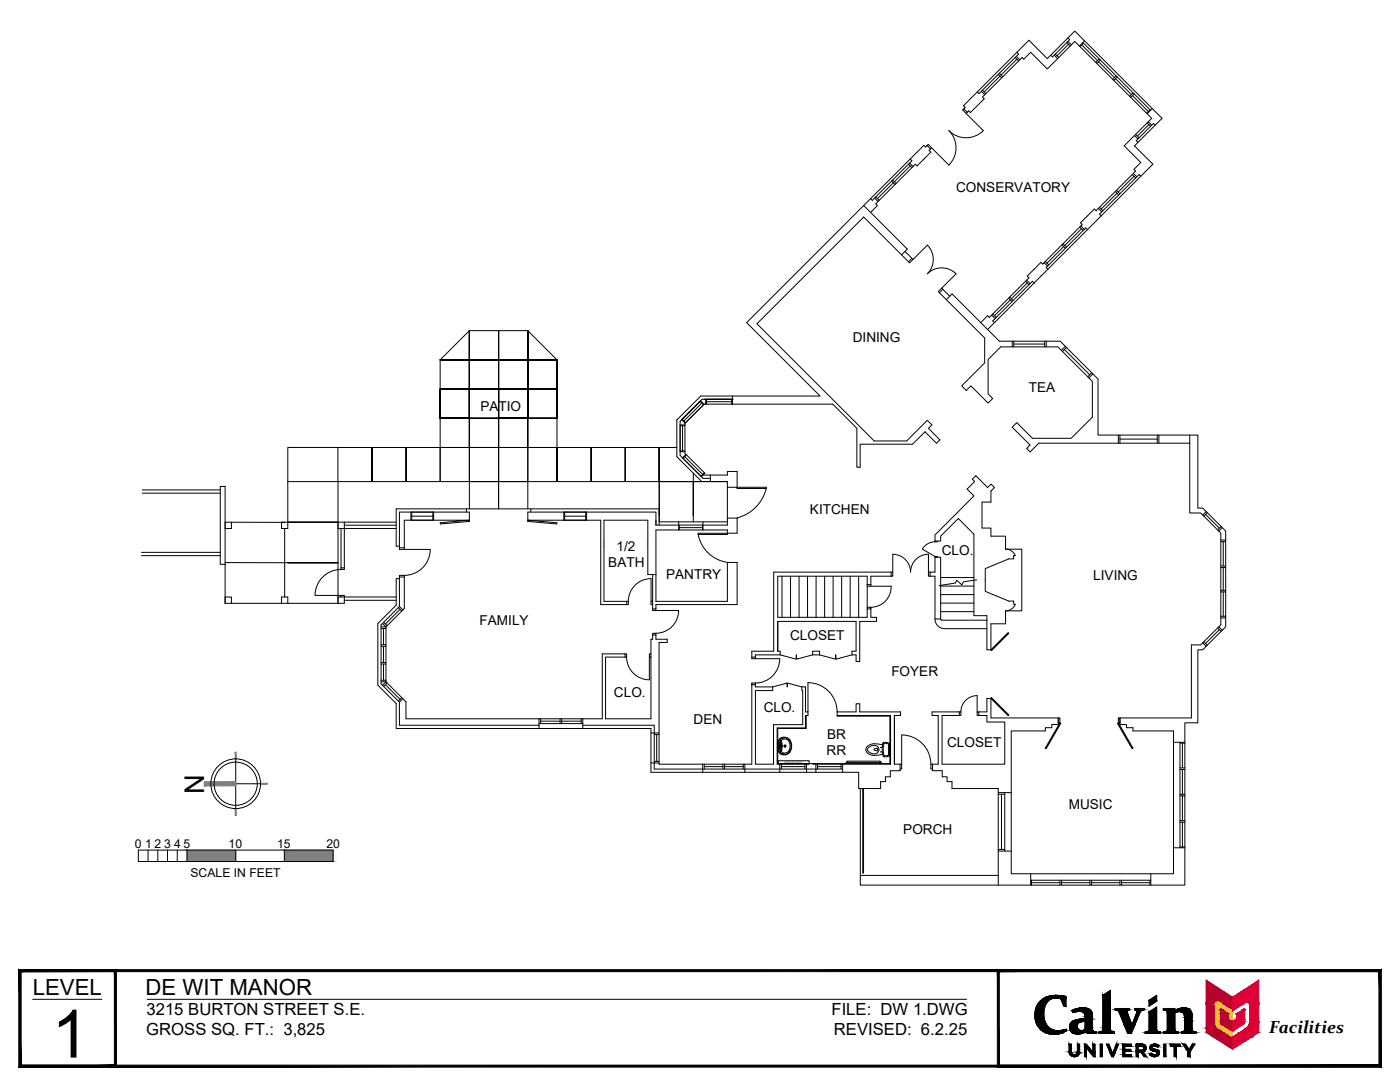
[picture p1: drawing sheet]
<svg xmlns="http://www.w3.org/2000/svg" width="279mm" height="216mm" viewBox="0 0 279 216" stroke-linecap="round" stroke-linejoin="round" font-family="sans-serif">
<defs><g id="words">
<text font-size="13.3" x="10.3" y="211">1</text>
<text font-size="5.4" x="40.7" y="158.3" transform="rotate(-90 40.7 158.3)">N</text>
<g font-size="4.4">
<text x="6.5" y="198.5">LEVEL</text>
<text x="29" y="198.5">DE WIT MANOR</text>
</g>
<text font-size="3.5" x="253.3" y="206.2">Facilities</text>
<g font-size="3.3">
<text x="29.2" y="202.5">3215 BURTON STREET S.E.</text>
<text x="165.9" y="202.5">FILE: DW 1.DWG</text>
<text x="29.2" y="206.6">GROSS SQ. FT.: 3,825</text>
<text x="166.4" y="206.6">REVISED: 6.2.25</text>
</g>
<g font-size="2.7">
<text x="190.8" y="38.3">CONSERVATORY</text>
<text x="170.2" y="68.3">DINING</text>
<text x="95.9" y="81.9">PATIO</text>
<text x="205.3" y="78.3">TEA</text>
<text x="161.6" y="102.5">KITCHEN</text>
<text x="121.4" y="113.1">BATH</text>
<text x="123" y="109.9">1/2</text>
<text x="188" y="110.7">CLO.</text>
<text x="132.9" y="115.6">PANTRY</text>
<text x="218.2" y="115.7">LIVING</text>
<text x="95.7" y="124.8">FAMILY</text>
<text x="157.7" y="127.7">CLOSET</text>
<text x="177.9" y="134.9">FOYER</text>
<text x="122.5" y="139">CLO.</text>
<text x="152.4" y="142">CLO.</text>
<text x="138.4" y="144.5">DEN</text>
<text x="165.1" y="147.4">BR</text>
<text x="189" y="149.1">CLOSET</text>
<text x="165" y="150.6">RR</text>
<text x="213.3" y="161.5">MUSIC</text>
<text x="180.3" y="166.3">PORCH</text>
</g>
<g font-size="2.4">
<text x="26.9" y="169.2">0</text>
<text x="29" y="169.2">1</text>
<text x="30.9" y="169.2">2</text>
<text x="32.8" y="169.2">3</text>
<text x="34.7" y="169.2">4</text>
<text x="36.7" y="169.2">5</text>
<text x="45.6" y="169.2">10</text>
<text x="55.3" y="169.2">15</text>
<text x="65.1" y="169.2">20</text>
<text x="38" y="174.9">SCALE IN FEET</text>
</g>
<text font-size=".5" x="156.6" y="152.2">RADIANT HEAT</text>
</g></defs>
<!-- layer: 0 -->
<g fill="none" stroke="#000" stroke-width=".2">
<path d="M47 156.4h5M47 151.4v10M27.6 169.6h38.9v2.3h-38.9zM29.5 169.6v2.3M31.5 169.6v2.3M33.4 169.6v2.3M35.4 169.6v2.3M37.3 169.6v2.3M47 169.6v2.3M56.8 169.6v2.3"/>
<circle cx="47" cy="156.4" r="5"/>
<circle cx="47" cy="156.4" r="4.3"/>
</g>
<g fill="#808080" stroke="#808080" stroke-width=".2">
<path d="M40.8 156.8h6.2v-.8zM40.8 156h6.2l-6.2 .8z"/>
<path d="M46.9 150.1v1.3h.2zM46.9 150.1h.2v1.3z"/>
<path d="M52 156.3v.2l1.3-.2zM52 156.5l1.3-.2v.2z"/>
<path d="M46.9 161.4l.2 1.3v-1.3zM46.9 161.4l.2 1.3h-.2z"/>
<path d="M56.8 169.6l9.7 2.3v-2.3zM56.8 169.6l9.7 2.3h-9.7z"/>
<path d="M37.3 169.6l9.7 2.3v-2.3zM37.3 169.6l9.7 2.3h-9.7z"/>
</g>
<!-- layer: A-WALL-FULL -->
<g fill="none" stroke="#000" stroke-width=".2">
<path d="M195 18.3l.4 .4 7.9-7.9-.4-.4 2.4-2.4 3.7 3.7 5.5-5.5 17.4 17.4-5.5 5.5 3.7 3.7-2.4 2.4-.4-.4-7.9 7.9 .4 .4M195.8 18.2l.7 .7M196.1 18l.7 .7M199.2 14.8l.7 .7M199.5 14.6l.6 .7M199.6 15.2l-3.2 3.1M202.6 11.5l.7 .7M202.8 11.2l.7 .7M202.9 10.4l-10.6 10.7 .3 .3-.5 .5 .7 .7 .2-.2M202.9 11.8l-3.1 3.2M210.4 11l.7 .7M210.6 10.8l.7 .7"/>
<path d="M212.9 8.5l.7 .7M213.1 7.6l.4 .3-3.5 3.5-.3-.4M213.1 8.3l.7 .7M213.2 8.8l-2.2 2.3M215.9 9l3.1 3.1M216.1 8.5l13.5 13.5M216.2 8.6l-.7 .7M216.5 8.1l-1.1 1.1M219.3 12.3l3.1 3.2M219.4 11.8l-.7 .6M219.6 12l-.7 .7M222.6 15.7l3.2 3.2"/>
<path d="M222.7 15.1l-.6 .7M223 15.4l-.7 .6M226 19.1l3.2 3.1M226.1 18.5l-.7 .7M226.4 18.7l-.7 .7M174.5 39.5l.7 .7M174.8 39.3l.7 .7M177.9 36.1l.7 .7M178.1 35.9l.7 .7M178.3 36.5l-3.2 3.1M181.3 32.8l.7 .7M181.5 32.5l.7 .7"/>
<path d="M181.6 31.7l-9.2 9.3M181.6 33.1l-3.1 3.2M185 29l-.3 .3-.3-.3-2.8 2.7 .4 .4-7.9 7.9-.4-.4M185 29l.3-.2 4.1 4.1M185 29l.7 .7M185.7 29.7l-.3 .3 .4 .4-2.8 2.7-.3-.3-7.9 7.9 .3 .3-1.4 1.4M185.9 29.5l-.2 .2M189.4 26.1a4.9 4.9 0 0 0 6.8 0M189.4 26.1a4.9 4.9 0 0 1 0 6.8M192.4 21.7l.6 .7M192.8 22.6l3.4 3.5M193 22.4l.3-.3 .4 .4 1.3-1.4 1.4-1.4-.3-.3 7.9-7.9 .3 .3 1.4-1.4 3.3 3.4 5.5-5.5 15.3 15.3-5.4 5.5 3.3 3.3-1.4 1.4 .3 .3-7.9 7.9-.3-.3-2.8 2.8 .4 .3-.3 .3 .7 .7"/>
<path d="M222.6 38.2l.7 .7M222.8 38l.7 .7M222.9 38.6l-3.1 3.1M226 34.8l.6 .7M226.2 34.6l.7 .7M226.3 35.2l-3.2 3.1M226.4 27l.7 .7M226.6 26.8l.7 .7M227.7 35.2l-7.9 7.9M228.9 24.5l.7 .7M229.2 24.3l.6 .7M229.3 24.9l-2.3 2.3"/>
<path d="M229.5 21.9l-.7 .7M230 21.7l-1.1 1M230.5 25l-.3-.4-3.4 3.5 .3 .3M172.4 41l-23.4 23.4 14.7 14.6h-17.5M172.4 41l8.7 8.7-1.2 1.2M180.6 50.2l1.6 1.6M181.3 52.2l-8.9-8.9-21.3 21.3 23.4 23.4h6.4l4.2-4.1 .9 .9-.7 .7 2.3 2.3-.7 .6-2.3-2.2-2.5 2.4h-10.4v4.6h-.7v-7.7l-4.8-4.9h-25.4M182 51.6l-.7 .6M185.1 48.9a4 4 0 0 1 0 5.7 4 4 0 0 1 5.7 0l-2.9 2.9 .3 .2M185.1 48.9l-3.6 3.6-.2-.3M187.5 58.4l.7-.7 1.3 1.4M187.5 58.4l9 9v5l-4.6 4.6 .9 .9 1-.9 3.4 3.4 .9-.9-.9-.9v-6.9l2.5-2.5h11.4l6.9 6.9v7.1l-4.2 4.3h-7.7l-3.2-3.2-.9 .9 3.6 3.6-.7 .7 .7 .7 1.7-1.8h30.1"/>
<path d="M187.9 57.5l-.6 .7 .2 .2M188.9 59.8l1.1-1.2 9.4 9.5h12.2l7.5 7.5v11.2h20v14.6h.9l4.6 4.6v19.1l-4.6 4.6h-.9v14.5h-2.6v32.4h-64.8v-19.3M201.3 59.5l.7 .7M201.5 59.3l.7 .7M201.6 59.8l-3.1 3.2M204.7 56.1l.6 .7M204.9 55.9l.7 .7M205 56.5l-3.1 3.1M206.4 56.5l-.4-.4-7.9 7.9 .4 .4-1.4 1.3M208.6 52.2l.7 .7M209.1 53.7l-.3-.3 .3-.3-.7-.7-.3 .3-.3-.4-2.8 2.8 .3 .3-7.9 7.9-.3-.3-1.4 1.4M211.9 48.9l.7 .6"/>
<path d="M212.2 48.6l.6 .7M212.3 49.2l-3.4 3.3M215.5 45.3l.7 .7M215.7 45.1l-7.3 7.3M215.8 45.6l-3.3 3.4M217 45.8l-18.5 18.6M219.2 41.6l.7 .7M219.4 41.4l.7 .6M219.8 43.1l-2.8 2.7-.3-.3-7.6 7.6M139.8 80l-3.8 3.8 3.8-3.8 .7 .7-3.8 3.8-.7-.7M140.8 79.7v.9h-.3l-3.8 3.9v.3M141 79.7v.9"/>
<path d="M146 79.7v.9M146.2 79h-6.4l-4.7 4.8v7.3l4.9 5h5.2v7.3M146.2 79v1.6M146.3 79.7h-6.2l-4.4 4.4v6.8l4.6 4.6h1.5M197.9 62.9l.7 .7M198.1 62.7l.7 .6M202 68.1v1.1M202.3 68.1v1.1M202.3 68.7h6.2M208.5 68.1v1.1M208.8 68.1v1.1M212.4 69.7l5.1 5.1"/>
<path d="M212.6 69.1l-.8 .8M212.8 69.3l-.8 .8M217.9 74.4l-.8 .8M218.1 74.6l-.8 .8M28.4 97.8h15.5M28.4 98.4h15.5M44 97.1h.9v15.5h-.9zM135.7 90h1M135.7 85h1M135.7 84.8h1M136.1 83.7l.7 .6M136.2 91.3l.7-.6 3.8 3.7-.7 .7z"/>
<path d="M136.2 85v5M136.7 91.1l3.5 3.6M136.7 84.8v5.3h-1M136.7 90.1v.4l.2 .2M137 90.8l-.7 .7M139.7 80.1l.7 .7M140 80.4l-3.5 3.6M140.3 94.8h4.9v-.7h1.9v3.1h5.8v.3h-5.8v-.3h-1.9M140.6 94.3l-.7 .7M141 80.2h5M141.8 94.8v1.3M152.9 97.5a8 8 0 0 1-5.8 5.9"/>
<path d="M223.2 86.8v1.6M223.5 86.8v1.6M223.5 87.6h7.5M231 86.8v1.6M231.3 86.8v1.6M237.4 88.4v14h2.2l4 4v18.3l-4 4h-1.8v14.6h-14.3v1.3h1.3v.6h1.3v.6h8.1v28.5h-32.4v-28.5h6.8v-.6h1.3v-.6h1.3v-1.3h-13.4v-3.9h-.8v2.6h-1.7M237.4 86.8v1.6M28.2 110.2h15.7M28.2 110.9h15.7M56.2 119.1h1.2M67.5 105.5h11.6M68.1 113.6a5.2 5.2 0 0 0-5.2 5.2h5.2"/>
<path d="M68.1 119.1v-.3h.6v1.6h-1.2v-1.3h11.6M68.1 105.5v7.8M68.1 113.3h.6M68.7 104.8h10.4M68.7 104.2v9.4h-.6v-.3M68.7 119.8h10.4M79.1 104.2h-11.6v8.1M79.7 109.3v-7.1h14v1.8l-5.8 .6v-.3l5.8-.5h-13v5.8M79.7 115.5h-.6v5.2l-3.7 3.7v12.3l3.7 3.7v5h28.5M79.7 109.3v.3h6.2a5.2 5.2 0 0 1-5.2 5.2M79.7 115.1v-.3h1v.3M79.7 115.1v5.9"/>
<path d="M79.7 109.3h1M79.7 115.1h1M80.7 115.1v6.3l-3.7 3.7M82 102.2v1.6h4.5v-1.6M82.2 103h4.2M82.2 102.2v1.6M86.4 102.2v1.6M93.1 101.5v.7M105.3 103.8v-1.6h25.6v2.6h14.3v-1.4h1.9v3h-1.9M105.3 103.8h14.6v16.8h5.5v-.6M105.3 103.8l5.8 .5v.3l-5.8-.6zM105.9 101.5v.7"/>
<path d="M112.5 103.8v-1.6h4.6v1.6M112.7 103h4.2M112.7 102.2v1.6M116.9 102.2v1.6M125.1 120v.6M125.4 120a4.5 4.5 0 0 1 4.5-4.5v4.5h.3M129.9 120v.6h.3M130.2 114.6v6.9M130.9 114.6h-1.6v-10.8h-8.8v16.2h4.9M131.6 104.1h13.6M131.6 104.8v-3.3h-52.5v7.5h.6M135.4 104.1v1.6"/>
<path d="M135.6 104.8v.9M135.6 105.3h4.6M139.3 106.6a6.9 6.9 0 0 0 5.9 5.6M140.2 104.8v.9M140.3 104.1v1.6M145.2 106.4h-5.9v.2h5.9v-.9h-14.3v14.3h14.3v-7.8h1.9v8.4h-16.2v.9h-.7M156.1 115v8.2M157.8 115v8.2M159.5 115v8.2M161.2 115v8.2M162.9 115v8.2M164.6 115v8.2"/>
<path d="M166.3 115v8.2M168 115v8.2M169.7 115v8.2M171.4 115v8.2M173.1 116.6v.4h4.7M173.1 116.6v-1.6h-17.9v8.2h17.9v-1.7M173.1 117v4.2M173.1 116.6h.7M177.8 115h.4v-4.4a3.6 3.6 0 0 1 3.5 3.6 3.6 3.6 0 0 1 3.6-3.6v4.4h.3M177.8 115h-4v2M177.8 114.2v.8M177.9 117a4.1 4.1 0 0 1-4.1 4.2"/>
<path d="M178.2 114.2h-23.8v15.7h-4.4v1.5h5.6a4.9 4.9 0 0 1-4.8 4.9M185.3 114.2h1.3v-3h1.1v12.3M185.6 115h1v8.5M185.6 114.2v.8M186.6 108.1a2.92 2.92 0 0 0-2.5 1.5l2.5 1.4M186.6 108h1.1v-1l3.6-3.5 3.1 3.1v16.3h2.6v6.8h.8v-5.2h2.9v-2.6h3.2v-12.3h-3.2M186.6 108v-1.3l7.8-7.7-1.4-1.4 1.5-1.5-.4-.5 .6-.7 2.4 2.4 .7-.7 .7 .7-.7 .7v2.2h-1.8v5.2h1.8v1.6h2.9v2.6M186.6 108v.1h.5v-.1M186.6 111v.2M186.6 111h.5v.2M187.7 118.6h6.7M187.7 116.9h6.7"/>
<path d="M187.7 115.2h6.7M194.9 115.7l-2.6 .4-.3 .6-1.1-.9-.2 .5-3.3 .6M200.7 109.6a1.98 1.98 0 0 1 1.9 1.3h-.3v.6h-1l-4.7 2v4.5l4.7 1.9h1v.7h.3a2.01 2.01 0 0 1-1.9 1.3M240.6 102.6l2.8 2.8M240.7 102.1l-.7 .7M240.9 102.3l-.6 .7M243.6 107.7h1M243.6 118.1h1M243.6 112.9h1M243.6 113.3h1M243.6 117.8h1M243.6 108.1h1"/>
<path d="M243.7 105.1l-.7 .6M243.9 105.3l-.7 .7M244.1 108.1v4.8M244.1 113.3v4.5M244.1 118.1v4.9M76.1 125.1h.9M76.1 136h.9M76.1 135.7h.9M76.1 132.2h.9M76.1 132.5h.9M76.1 128.6h.9M76.1 129h.9"/>
<path d="M76.1 125.4h.9M76.3 124.4l.7 .7M76.5 125.4v3.2M76.5 129v3.2M76.5 132.5v3.2M76.6 124.2l.7 .7M76.9 136.6l2.9 2.9M77 125.1v10.9M77 136l-.7 .7M77.3 136.3l-.7 .7M79.5 121.2l.7 .7M79.7 121l-3.6 3.7v11.8l3.6 3.6"/>
<path d="M79.7 121l.7 .7M79.8 121.6l-2.9 2.9M80.2 139.2l-.7 .7M80.4 139.4l-.7 .7M124.7 131.1h-3.8v12.3h9v-15.8h.3v-.9h.7v.9h2.2v.6h-1.6v24.3h18.5v-16.2h.8M124.7 130.5h.4v.6h-.4M124.7 130.5h-4.5v12.9h-39.2v-3.4l-4-4M124.7 130.5v.6M129.6 131.1h.3M129.9 130.5h-.3v5.1a4.5 4.5 0 0 1-4.5-4.5M130.2 121.5v.3h5.2a4.5 4.5 0 0 1-4.5 4.6M130.2 126.7v-.3h.7v.3"/>
<path d="M130.9 121.5v.3M150 131.1h.8M150 136.6h.8M150.8 136.3v.8h3.4M154.2 137.1v.7h-3.4v14.7h3.6v-7.9h5.8v-6.8h-.2v-.7M154.2 137.1l2.8-.8 .1 .8 .1-.8 2.8 .8M155.7 130.7h-4.9v.7M155.7 130.7v-.8h-.5v-5.9h15.6v5.9h-.8v.8M155.7 130.7l3.1 .8M158.9 130.7l.1 .8 3.2-.8M158.9 130.7l-.1 .8M160 137.1h.8v4.9h.4"/>
<path d="M162.2 129.9h1.4v.8h-1.4zM163.6 130.7l3.1 .8 .1-.8 .1 .8 3.1-.8M173.1 121.5v-.3h.7v.3M173.1 121.5h.7M173.8 121.5v1.7h1.1v.8h-3.3v8h-.8v-1.3h-.8M186.6 123.5a1.94 1.94 0 0 0 1.9 1.9h8.5M186.6 123.5h1.1M187.7 123.5l.3 .2 9 .1M187.7 122h6.7M187.7 120.3h6.7M195 138.8a3.2 3.2 0 0 0-3.2 3.2M195 138.8v3.2"/>
<path d="M197.8 129.7l3.4-3.5 .1 .2-3.4 3.4zM197.8 139.4l.1-.2 3.4 3.5-.1 .1zM240 128.3l.7 .7M240.3 128.1l.6 .6M243 125.3l.7 .7M243.2 125.1l.7 .7M243.4 125.6l-2.8 2.8M243.6 123.3h1M243.6 123h1M79.7 140.1v4.6h27.9M107.6 145.4h22.3v8.7h41.5v3.2h4.3v-1.3h1v-1h1v-1.2h1.9v-1.3M107.6 143.4v2"/>
<path d="M107.6 144.4h8.7M107.9 143.4v1M107.9 143.9h3.9M111.8 143.4v1M112.1 143.4v1M112.1 143.9h3.9M116 143.4v1M116.3 144.7h14.3v8.8h37.4M116.3 143.4v2M129.9 152.2h1.6M129.9 146.3h1.6M130.6 146.6h.9"/>
<path d="M130.6 151.9h.9M131.1 146.6v5.3M140.2 152.5v1.6M140.6 153h3.7M140.6 152.5v1M144.3 152.5v1M144.6 153h3.7M144.6 152.5v1M148.3 152.5v1M148.7 152.5v1.6M155.3 151.8h6.2v.6h-6.2zM155.6 152.5v1.6"/>
<path d="M155.9 152.5v1M155.9 153h4.7M160.6 152.5v1M161 152.5v1.6M162.8 152.5v1.6M163.2 152.5v1M163.2 153h4.7M167.1 142a5.8 5.8 0 0 0-5.9-5.8v6.6h-.4v2.4h-5.7v7.3h6.4M167.1 142v.9h10.5v9.5h-22.4v-7h5.7v-2.6M167.1 142h3.7v-1.6h.8v1.6h8.1v.8h-1.2v9.7h1.1M167.1 142.8h10.6v9.7h-15.5M167.9 152.5v1"/>
<path d="M168.2 152.5v1.6M172.2 157.3v16.9h.1v-16.9M179.6 152.5h.3v1h-.3M179.9 146.7a5.8 5.8 0 0 1 5.9 5.8M179.9 146.7v5.8M186.1 152.5v1.3h1.9v1.2h1v1h1v1.3h9.2v19.3M186.1 152.5h-.3v1h.3M191.5 142.8h-3.5v9.7h12.5v-8.4h-3.5v-1.3h-1.7M191.5 142.8h.3v-.8h-5.8v.8h1.2v9.7h-1.1M191.5 142v.8M195.3 142h-.3v.8h.3M195.3 142v.8"/>
<path d="M199.2 158.5h1.3M199.2 158.2h2.6M199.9 158.5v11M200.5 158.2v11.6M211.2 143.3h.3v.9h-.3zM211.5 144.2l.2 .1-2.9 5.1-.2-.1zM223 144.3l.2-.1 2.9 5.1-.2 .1zM223.2 143.3h.3v.9h-.3zM234.2 148.1h2.3M235.5 148.1v21.1M235.5 158.8h1M235.5 158.5h1"/>
<path d="M235.5 153.5h1M235.5 153.2h1M235.5 148.3h1M236 148.3v4.9M236 153.5v5M236 158.8v4.9M171.7 174.7h27.5M199.2 169.8h2.6M199.2 169.5h1.3M205.7 174.3v2.3M205.7 175.6h24M205.9 175.6v1"/>
<path d="M205.9 176.1h5.6M211.5 175.6v1M211.9 175.6v1M211.9 176.1h5.6M217.5 175.6v1M217.8 175.6v1M217.8 176.1h5.7M223.5 175.6v1M223.8 175.6v1M223.8 176.1h5.7M229.5 175.6v1M229.7 174.3v2.3"/>
<path d="M234.2 169.2h2.3M235.5 169h1M235.5 164.1h1M235.5 163.7h1M236 164.1v4.9"/>
</g>
<!-- layer: A-PATIO -->
<g fill="none" stroke="#000" stroke-width=".2">
<path d="M87.8 77.6v5.9M87.8 77.6h5.9zM87.8 71.8v11.7M93.7 77.6v5.9M93.7 66l-5.9 5.8h11.7M93.7 77.6h5.8zM93.7 66v5.8zM93.7 66h11.6l5.9 5.8h-5.9M99.5 77.6v5.9M99.5 71.8v5.8zM99.5 77.6h5.8zM99.5 71.8v-5.8v5.8v-5.8v5.8h5.8h-5.8h5.8h-5.8h5.8v-5.8v5.8"/>
<path d="M105.3 77.6v5.9M105.3 77.6h5.9zM105.3 71.8v5.8zM111.2 77.6v5.9M111.2 71.8v5.8M57.4 96.1h23.6v-6.8v6.8h6.8v-6.8h-20.4l.1 14.9M57.4 96.1v9.4h-1.2v-1.3h1.2M67.5 89.3h-10.1v6.8M74.2 96.1v-6.8v6.8M87.8 83.5h5.9h-5.9h5.9h-5.9h5.9v12.6h-5.9zM87.8 83.5h5.9M93.7 83.5h5.8"/>
<path d="M93.7 89.3h5.8zM93.7 89.3h-5.9h5.9M93.7 89.3v12.2M99.5 96.1h32.1v8M99.5 96.1h-5.8h5.8M99.5 83.5v5.8v-5.8M99.5 83.5v5.8h5.8v6.8h-5.8zM99.5 83.5h5.8M105.3 83.5h5.9M105.3 83.5v5.8v-5.8M105.3 89.3h-5.8h5.8M105.3 89.3h5.9"/>
<path d="M105.3 89.3v12.2M111.2 89.3h-5.9h5.9M111.2 83.5v5.8M124.8 89.3v6.8v-6.8M131.6 89.3h-13.6v6.8v-6.8h-6.8v6.8M135.1 89.3h-3.5v13.6M138.4 94.4v9.7M140 96.1h-8.4h13.6M44.9 112.6v7.8h1.3v-1.3h-1.3M44.9 112.3h22.6M44.9 104.2h1.3M56.2 119.1v1.3"/>
<path d="M56.8 104.2h-10.6v1.3h-1.3M56.8 105.5v13.6M67.4 112.3h-10h10.1M67.4 104.2h-10h10.1M67.5 112.3v8.1h-10.1v-1.3M99.5 101.5v-5.4v5.4M138.4 102.9v-6.8v6.8M46.2 120.4h11.2"/>
</g>
<!-- layer: M-MECH -->
<g fill="none" stroke="#000" stroke-width=".2">
<path d="M155.2 148v1.7l.3 .5 .5 .4M155.3 149.5a1.21 1.21 0 0 0 1 1 1.21 1.21 0 0 0 1.3-.5M155.3 149.5v-1.3a1.27 1.27 0 0 1 1.5-1 1.27 1.27 0 0 1 1 1.4l-.1 1-.1 .4M155.5 147.7l.4 .4M155.7 147.6l.2 .3M155.9 149.8l-.2 .3 .8 .4M155.9 149.6l-.4 .3M155.9 148.1v.2M155.9 149.5v.1M155.9 148.3v1.2M156 148v1.7M156 148.8v.1z"/>
<path d="M156 147.2l-.5 .3-.3 .5M156 147.2a1.57 1.57 0 0 1 2 1.9 1.49 1.49 0 0 1-2 1.5M156.4 147.5l-.4 .2-.1 .4M156.4 147.5a1.45 1.45 0 0 1 1.3 1.1 1.45 1.45 0 0 1-.7 1.6 .68 .68 0 0 1-.7 0 .68 .68 0 0 1-.4-.6M156.5 147.2l-.8 .4M169.1 152.4l.1-.3h6.4l.1 .3M173.3 149.2l.8-.4h.7l.5 .4 .1 .6-.5 .5-.8 .1-.9-.6-.1-.3zM174.4 148.4l1.7 .2M174.5 148.4l-1.2 .3-.3 .4-.2 .4 .1 .4 .3 .4 1.3 .4M175.9 152.2l-.3-.3h-6.4l-.3 .1v.4M175.9 152.2v.2M176.2 150.5l-1.8 .2"/>
<path d="M176.2 148.6l-.1 .1M176.3 148.2l.6-.1 .6 .3v2.3a1.18 1.18 0 0 1-1.2 .2l-.2-1.6zM176.3 148.2l-.2 .4M176.5 148.4l.8 .1v2.1l-.8 .2a3.9 3.9 0 0 1 0-2.4zM177.3 148.5h.1"/>
<circle cx="155.7" cy="148.9" r=".1"/>
<circle cx="155.7" cy="148.5" r=".09"/>
<circle cx="155.7" cy="149.2" r=".09"/>
<circle cx="155.7" cy="148.9" r=".11"/>
<circle cx="155.7" cy="149.5" r=".11"/>
<circle cx="155.7" cy="148.2" r=".11"/>
<circle cx="156.7" cy="148.9" r=".14"/>
<circle cx="156.7" cy="148.9" r=".21"/>
<circle cx="174.8" cy="149.6" r=".29"/>
<circle cx="175.8" cy="149.1" r=".05"/>
<circle cx="175.8" cy="150" r=".05"/>
</g>
<!-- layer: A-TITL -->
<g fill="#000" stroke="#000" stroke-width=".2">
<path d="M210.5 198.6h.3zM220.1 198.6l1.5-1v1zM229.3 199.6h1.5v.2zM229.3 199.6l1.5-1v1zM210 206.4h.8zM212.5 205.5h.3zM214.1 202h.2zM214.2 210.8h.5zM214.8 210.4h.5zM214.9 206.3h.5zM216 201.9h1.9zM216 201.1h.4z"/>
<path d="M216.7 206h2.1zM220 205.7h1.7zM220.1 205.6h1.5zM229.2 205.8h1.7zM229.2 205.7h1.7zM230.3 208.4h.4zM230.8 210h.5zM229.3 201.9l1.5-1v1zM234.5 201.7h3.1zM236.2 201.1h.3z"/>
<path d="M207.5 199.9l1.5 .1 .1-.1zM207.5 199.9l1.5 .1h-1.6z"/>
<path d="M207.6 199.8h1.5zM207.5 199.9h1.6z"/>
<path d="M207.7 199.7l1.4 .1 .2-.1zM207.7 199.7l1.4 .1h-1.5z"/>
<path d="M207.8 199.6h1.5zM207.7 199.7h1.6z"/>
<path d="M208 199.5l1.3 .1 .2-.1zM207.8 199.6l.2-.1 1.3 .1z"/>
<path d="M208 199.4h1.6zM208 199.5h1.5z"/>
<path d="M208.1 199.3h1.7zM208 199.4h1.6z"/>
<path d="M208.3 199.2l1.5 .1 .2-.1zM208.1 199.3l.2-.1 1.5 .1z"/>
<path d="M208.3 199.2h1.8zM208.3 199.2h1.7z"/>
<path d="M208.4 199.2h1.9zM208.3 199.2h1.8z"/>
<path d="M208.5 199.1h2zM208.4 199.2h1.9z"/>
<path d="M208.5 199.1h2.3zM208.5 199.1h2.3z"/>
<path d="M208.5 199.1h2.3zM208.5 199.1h2z"/>
<path d="M210.8 199.1h1.9zM210.8 199.1h1.9z"/>
<path d="M210.5 198.6h.8zM210.2 198.6h1.1z"/>
<path d="M210.2 198.6h1.1zM210.2 198.6h1.1z"/>
<path d="M210.2 198.6l1.5 .1zM210 198.7h1.7z"/>
<path d="M210 198.7h1.8zM209.9 198.7h1.9z"/>
<path d="M209.9 198.7h2.3zM209.6 198.7h2.6z"/>
<path d="M209.6 198.7l2.8 .1zM209.5 198.8h2.9z"/>
<path d="M209.5 198.8h3.2zM209.2 198.8h3.5z"/>
<path d="M209.2 198.8l3.5 .1zM209.1 198.9h3.6z"/>
<path d="M209.1 198.9h3.6zM209.1 198.9h3.6z"/>
<path d="M209.1 198.9l3.6 .1zM208.8 199h3.9z"/>
<path d="M208.8 199l3.9 .1v-.1zM208.6 199.1l.2-.1 3.9 .1z"/>
<path d="M208.6 199.1h4.1zM208.5 199.1h4.2z"/>
<path d="M210.8 199.1l1.9 .1zM210.8 199.1l1.9 .1z"/>
<path d="M211.1 199.2h1.6zM211.1 199.2h1.6z"/>
<path d="M211.4 199.2l1.3 .1zM211.4 199.2l1.3 .1z"/>
<path d="M211.7 199.3l1 1.5v-1.5zM211.7 199.3l1 1.5h-.4z"/>
<path d="M220.1 198.6l1.5 6.3v-6.3zM220.1 198.6l1.5 6.3h-1.5z"/>
<path d="M229.3 199.6v.2h1.5zM229.3 199.8h1.5l-1.5 1z"/>
<path d="M3.8 212.9l271.4-.4h-271zM3.8 212.9l271.4-.4 .4 .4zM275.2 193.9v18.6l.4 .4zM275.2 193.9l.4-.4v19.4zM4.2 193.9h271l.4-.4zM3.8 193.5h271.8l-271.4 .4zM3.8 193.5l.4 19v-18.6zM3.8 193.5l.4 19-.4 .4z"/>
<path d="M3.8 212.9l19-.4h-18.6zM3.8 212.9l19-.4 .4 .4zM22.8 193.9v18.6l.4 .4zM22.8 193.9l.4-.4v19.4zM4.2 193.9h18.6l.4-.4zM3.8 193.5h19.4l-19 .4zM3.8 193.5l.4 19v-18.6zM3.8 193.5l.4 19-.4 .4z"/>
<path d="M199.4 212.5l-.4 .4 76.2-.4zM199 212.9l76.2-.4 .4 .4zM275.2 193.9v18.6l.4 .4zM275.2 193.9l.4-.4v19.4zM199.4 193.9h75.8l.4-.4zM199 193.5h76.6l-76.2 .4zM199 193.5l.4 19v-18.6zM199 193.5l.4 19-.4 .4z"/>
<path d="M206.6 201.9l1.7 .2v-.2zM206.6 201.9l1.7 .2h-1.7z"/>
<path d="M206.6 202.1l1.7 .2v-.2zM206.6 202.1l1.7 .2h-1.8z"/>
<path d="M206.5 202.3l1.8 .2v-.2zM206.5 202.3l1.8 .2h-1.8z"/>
<path d="M206.5 202.5l1.8 .1v-.1zM206.5 202.5l1.8 .1h-1.8z"/>
<path d="M206.5 202.6l1.8 .3v-.3zM206.5 202.6l1.8 .3h-1.8z"/>
<path d="M206.5 202.9l1.9 .1-.1-.1zM206.5 202.9l1.9 .1h-1.9z"/>
<path d="M206.6 201.7l1.7 .2v-.2zM206.6 201.7l1.7 .2h-1.7z"/>
<path d="M206.5 203l1.9 .2v-.2zM206.5 203l1.9 .2h-1.8z"/>
<path d="M206.6 201.5l1.7 .2 .1-.2zM206.6 201.5l1.7 .2h-1.7z"/>
<path d="M206.7 201.4h1.7zM206.7 201.4l1.7 .1z"/>
<path d="M206.6 203.2l1.8 .2v-.2zM206.6 203.2l1.8 .2h-1.8z"/>
<path d="M206.6 203.4l1.9 .2-.1-.2zM206.6 203.4l1.9 .2h-1.8z"/>
<path d="M206.7 201.2l1.7 .2v-.2zM206.7 201.2l1.7 .2h-1.7z"/>
<path d="M206.8 201.1h1.6zM206.8 201.1l1.6 .1z"/>
<path d="M206.7 203.6l1.8 .2v-.2zM206.7 203.6l1.8 .2h-1.8z"/>
<path d="M206.8 200.9l1.6 .2 .1-.2zM206.8 200.9l1.6 .2h-1.6z"/>
<path d="M206.7 203.8l1.9 .1-.1-.1zM206.7 203.8l1.9 .1h-1.9z"/>
<path d="M206.9 200.8l1.6 .1v-.1zM206.9 200.8l1.6 .1h-1.7z"/>
<path d="M206.7 203.9l2 .2-.1-.2zM206.7 203.9l2 .2h-1.9z"/>
<path d="M207 200.6l1.5 .2 .1-.2zM207 200.6l1.5 .2h-1.6z"/>
<path d="M207 200.5h1.7zM207 200.5l1.6 .1z"/>
<path d="M206.8 204.1l1.9 .1zM206.8 204.1l1.9 .1z"/>
<path d="M206.8 204.2l2 .1-.1-.1zM206.8 204.2l2 .1h-1.9z"/>
<path d="M207.2 200.3l1.5 .2 .1-.2zM207.2 200.3l1.5 .2h-1.7z"/>
<path d="M206.9 204.3l2 .2-.1-.2zM206.9 204.3l2 .2h-1.9z"/>
<path d="M207.2 200.3h1.6zM207.2 200.3h1.6z"/>
<path d="M207 204.5l1.9 .1zM207 204.5l1.9 .1z"/>
<path d="M207 204.6l2.1 .2-.2-.2zM207 204.6l2.1 .2h-2z"/>
<path d="M207.3 200.1l1.5 .2 .1-.2zM207.3 200.1l1.5 .2h-1.6z"/>
<path d="M207.4 200h1.6zM207.4 200l1.5 .1z"/>
<path d="M207.1 204.8h2zM207.1 204.8h2z"/>
<path d="M207.1 204.8l2.2 .2-.2-.2zM207.1 204.8l2.2 .2h-2z"/>
<path d="M207.3 205l2.1 .1zM207.3 205l2.1 .1z"/>
<path d="M207.4 205.1l2.1 .1zM207.4 205.1l2.1 .1z"/>
<path d="M207.4 205.2l2.4 .1-.3-.1zM207.4 205.2l2.4 .1h-2.2z"/>
<path d="M207.6 205.3h2.2zM207.6 205.3h2.2z"/>
<path d="M207.6 205.3l2.4 .2-.2-.2zM207.6 205.3l2.4 .2h-2.3z"/>
<path d="M210 206.4h.7zM210.1 206.4h.6z"/>
<path d="M207.7 205.5h2.6zM207.7 205.5h2.6z"/>
<path d="M207.8 205.5l2.6 .1zM207.8 205.5l2.6 .1z"/>
<path d="M207.9 205.6h2.7zM207.9 205.6h2.7z"/>
<path d="M207.9 205.6l3 .1zM207.9 205.6l3 .1z"/>
<path d="M208 205.7h3.2zM208 205.7h3.2z"/>
<path d="M209.8 206.3h1.3zM209.8 206.3l1 .1z"/>
<path d="M209.6 206.3h1.6zM209.6 206.3h1.5z"/>
<path d="M209.4 206.3h2zM209.4 206.3h1.8z"/>
<path d="M209.2 206.2h2.4zM209.2 206.2l2.2 .1z"/>
<path d="M209.1 206.2h2.6zM209.1 206.2h2.5z"/>
<path d="M208.8 206.1h3.1zM208.8 206.1l2.9 .1z"/>
<path d="M208.8 206.1h3.2zM208.8 206.1h3.1z"/>
<path d="M208.5 206l3.5 .1 .3-.1zM208.5 206l3.5 .1h-3.2z"/>
<path d="M208.2 205.8l4.1 .2 .3-.2zM208.2 205.8l4.1 .2h-3.8zM208.5 206h3.8zM208.5 206h3.8z"/>
<path d="M208.2 205.8h4.4zM208.2 205.8h4.4z"/>
<path d="M212.5 205.5h.3zM212.2 205.5h.6z"/>
<path d="M212.2 205.5l.6 .1zM212 205.6h.8z"/>
<path d="M212 205.6h.8zM211.6 205.6h1.2z"/>
<path d="M211.6 205.6l1.2 .1zM211.2 205.7h1.6z"/>
<path d="M211.2 205.7h1.6zM211.2 205.7h1.6z"/>
<path d="M208 205.7l4.6 .1 .2-.1zM208 205.7l4.6 .1h-4.4z"/>
<path d="M213.4 208.3l.4 1.6v-1.6zM213.4 208.3l.4 1.6h-.4z"/>
<path d="M213.4 209.9h.4zM213.4 209.9h.4z"/>
<path d="M213.4 209.9l.4 .1zM213.4 209.9l.4 .1z"/>
<path d="M213.4 210l.5 .1zM213.4 210l.5 .1z"/>
<path d="M213.4 210.1h.5zM213.4 210.1h.5z"/>
<path d="M213.4 210.1l.6 .1zM213.4 210.1l.6 .1z"/>
<path d="M213.5 210.2l.5 .1zM213.5 210.2l.5 .1z"/>
<path d="M213.5 210.3h.5zM213.5 210.3h.5z"/>
<path d="M213.5 210.3l.6 .1zM213.5 210.3l.6 .1z"/>
<path d="M213.5 210.4h.7zM213.5 210.4h.7z"/>
<path d="M214.2 210.8h.3zM214.3 210.8h.2z"/>
<path d="M213.6 210.4h.7zM213.6 210.4h.7z"/>
<path d="M213.6 210.4l.8 .1zM213.6 210.4l.8 .1z"/>
<path d="M213.6 210.5h.8zM213.6 210.5h.8z"/>
<path d="M214.1 202h.3zM214.1 202h.2z"/>
<path d="M214 201.9h.7zM214 201.9l.4 .1z"/>
<path d="M214.1 210.8h.6zM214.1 210.8h.6z"/>
<path d="M214 210.8h.9zM214 210.8h.7z"/>
<path d="M214.9 206.3h.4zM215 206.3h.3z"/>
<path d="M213.9 210.7h1zM213.9 210.7l1 .1z"/>
<path d="M213.5 204.7h1.5zM213.5 204.7h1.5z"/>
<path d="M213.5 204.7l1.5 .2v-.2zM213.5 204.7l1.5 .2h-1.5zM213.5 204.9h1.5zM213.5 204.9h1.5z"/>
<path d="M213.5 204.9l1.5 .2v-.2zM213.5 204.9l1.5 .2h-1.5z"/>
<path d="M215 210h.5zM215 210h.5z"/>
<path d="M213.5 204.5l1.5 .2v-.2zM213.5 204.5l1.5 .2h-1.5z"/>
<path d="M213.5 204.5h1.5zM213.5 204.5h1.5z"/>
<path d="M213.8 210.7h1.2zM213.8 210.7h1.1z"/>
<path d="M213.5 205.1h1.6zM213.5 205.1h1.6z"/>
<path d="M213.5 205.1l1.6 .1v-.1zM213.5 205.1l1.6 .1h-1.6z"/>
<path d="M214 201.8h1.1zM214 201.8l.7 .1z"/>
<path d="M213.6 204.4h1.5zM213.6 204.4h1.5z"/>
<path d="M213.6 204.4l1.4 .1 .1-.1zM213.6 204.4l1.4 .1h-1.5z"/>
<path d="M213.7 210.6h1.4zM213.7 210.6l1.3 .1z"/>
<path d="M213.5 205.2l1.6 .1zM213.5 205.2l1.6 .1z"/>
<path d="M213.5 205.3h1.7zM213.5 205.3h1.7z"/>
<path d="M213.6 204.3h1.5zM213.6 204.3l1.5 .1h-1.5z"/>
<path d="M213.6 204.2h1.6zM213.6 204.2l1.5 .1z"/>
<path d="M213.5 205.3l1.7 .1zM213.5 205.3l1.7 .1z"/>
<path d="M213.7 210.5h1.5zM213.7 210.5l1.4 .1z"/>
<path d="M213.7 204.2h1.5zM213.7 204.2h1.5z"/>
<path d="M213.5 205.4h1.8zM213.5 205.4h1.8z"/>
<path d="M213.6 210.5h1.6zM213.6 210.5h1.6z"/>
<path d="M214.5 210.4h.7zM214.4 210.5h.8z"/>
<path d="M213.5 205.4l1.8 .1zM213.5 205.4l1.8 .1z"/>
<path d="M214.7 210.4h.6zM214.5 210.4h.7z"/>
<path d="M213.7 204.1h1.6zM213.7 204.1l1.5 .1z"/>
<path d="M214.7 210.4h.6zM214.7 210.4h.6z"/>
<path d="M213.8 204.1h1.5zM213.8 204.1h1.5z"/>
<path d="M213.6 205.5h1.8zM213.6 205.5h1.8z"/>
<path d="M214.8 210.3h.5zM214.8 210.4h.5zM214.7 210.4h.6z"/>
<path d="M213.8 204h1.6zM213.8 204.1h1.5z"/>
<path d="M213.6 205.5h1.8zM213.6 205.5h1.8z"/>
<path d="M214.9 210.2h.5zM214.9 210.2l.4 .1h-.5z"/>
<path d="M214.9 210.2h.5zM214.9 210.2h.5z"/>
<path d="M214 201.8h1.4zM214 201.8h1.1z"/>
<path d="M215 210.1h.4zM215 210.1l.4 .1z"/>
<path d="M213.6 205.5l1.9 .1zM213.6 205.5l1.9 .1z"/>
<path d="M215 208.3l.5 1.6v-1.6zM215 208.3l.5 1.6h-.5z"/>
<path d="M215 209.9l.5 .1v-.1zM215 209.9l.5 .1h-.5z"/>
<path d="M215 210l.4 .1 .1-.1zM215 210l.4 .1h-.4z"/>
<path d="M214.7 206.3h.8zM214.7 206.3h.7z"/>
<path d="M214.7 206.3h.8zM214.7 206.3h.8z"/>
<path d="M213.6 205.6h2.1zM213.6 205.6h2.1z"/>
<path d="M213.9 204h1.7zM213.9 204h1.5h-1.6z"/>
<path d="M213.9 203.9h1.7zM213.9 203.9l1.7 .1z"/>
<path d="M214.5 206.2h1.2zM214.5 206.2l1 .1z"/>
<path d="M213.9 203.9h1.8zM213.9 203.9h1.7z"/>
<path d="M213.6 205.6h2.2zM213.6 205.6h2.2z"/>
<path d="M213.6 205.6h2.3zM213.6 205.6h2.3z"/>
<path d="M214.4 206.2h1.4zM214.4 206.2h1.3z"/>
<path d="M214.3 206.2h1.6zM214.3 206.2h1.5z"/>
<path d="M214 203.9h1.9zM213.9 203.9h1.8z"/>
<path d="M214.2 206.1h1.8zM214.2 206.1l1.7 .1z"/>
<path d="M214.1 206.1h2zM214.1 206.1h1.9z"/>
<path d="M214 206.1h2.2zM214 206.1h2.1z"/>
<path d="M214 203.8h2.2zM214 203.9h1.9z"/>
<path d="M213.9 206h2.4zM213.9 206h2.4z"/>
<path d="M213.9 206h2.4zM213.9 206l2.3 .1z"/>
<path d="M216 201.1h.5zM215.8 201.1h.7z"/>
<path d="M215.8 201.1h.8zM215.7 201.1h.9z"/>
<path d="M213.8 205.9h2.7zM213.8 205.9l2.5 .1z"/>
<path d="M214 203.8h2.6zM214 203.8h2.2z"/>
<path d="M215.7 201.1l1.1 .1zM215.4 201.2h1.4zM215.4 201.2h1.4zM215.4 201.2h1.4z"/>
<path d="M213.7 205.8h2.9zM213.7 205.8l2.8 .1z"/>
<path d="M215.4 201.2h1.6zM215.2 201.2h1.8z"/>
<path d="M216.4 208.3l1 .8-.6-.8zM216.4 208.3l1 .8h-1z"/>
<path d="M216.4 209.1l.4 1.8v-1.8zM216.4 209.1l.4 1.8h-.4z"/>
<path d="M215.2 201.2h1.8zM215.1 201.2h1.9z"/>
<path d="M215.1 201.2l2.1 .1zM214.9 201.3h2.3z"/>
<path d="M214.9 201.3h2.4zM214.7 201.3h2.6z"/>
<path d="M214.7 201.3l2.7 .1zM214.5 201.4h2.9z"/>
<path d="M216.8 209.1l1.3 .9-.7-.9zM216.8 209.1l1.3 .9h-.5z"/>
<path d="M214.5 201.4l3 .1zM214.3 201.5h3.2z"/>
<path d="M214.3 201.5h3.3zM214.2 201.5h3.4z"/>
<path d="M214.2 201.5l3.5 .1zM214 201.6h3.7z"/>
<path d="M214 201.6h3.7zM214 201.6h3.7z"/>
<path d="M214 201.6l3.8 .2-.1-.2zM214 201.6l3.8 .2h-3.8z"/>
<path d="M214 201.8h3.8zM214 201.8h3.8z"/>
<path d="M215.4 201.8h2.4zM215.4 201.8h2.4z"/>
<path d="M215.6 201.8l2.2 .1zM215.6 201.8l2.2 .1z"/>
<path d="M215.9 201.9h2zM215.9 201.9h2zM216 201.9h1.9z"/>
<path d="M216 201.9l1.9 .1zM216 201.9l1.9 .1z"/>
<path d="M216.2 202l1.7 .1zM216.2 202l1.7 .1z"/>
<path d="M216.3 202.1h1.6zM216.3 202.1h1.6z"/>
<path d="M216.3 202.1l1.7 .1-.1-.1zM216.3 202.1l1.7 .1h-1.6z"/>
<path d="M216.4 202.2h1.6zM216.4 202.2h1.6z"/>
<path d="M216.4 202.2l1.6 .1v-.1zM216.4 202.2l1.6 .1h-1.5z"/>
<path d="M216.5 202.3l1.5 .1zM216.5 202.3l1.5 .1z"/>
<path d="M216.5 205.2l1.5 .2v-.2zM216.5 205.2l1.5 .2h-1.5z"/>
<path d="M216.5 202.4l1.5 .1zM216.5 202.4l1.5 .1z"/>
<path d="M216.5 202.5l1.5 .2v-.2zM216.5 202.5l1.5 .2h-1.5z"/>
<path d="M216.5 205l1.5 .2v-.2zM216.5 205l1.5 .2h-1.5z"/>
<path d="M215.8 203.3l2.2 .1zM215.5 203.4h2.5z"/>
<path d="M215.5 203.4h2.5zM215.2 203.4h2.8z"/>
<path d="M215.2 203.4l2.8 .1zM214.9 203.5h3.1z"/>
<path d="M214.9 203.5h3.1zM214.7 203.5h3.3z"/>
<path d="M214.7 203.5l3.3 .1zM214.4 203.6h3.6z"/>
<path d="M214.4 203.6l3.6 .1v-.1zM214.2 203.7l.2-.1 3.6 .1z"/>
<path d="M214.2 203.7l3.8 .1zM214 203.8h4z"/>
<path d="M214 203.8h4zM214 203.8h4z"/>
<path d="M216.6 203.8l1.4 1.2v-1.2zM216.6 203.8l1.4 1.2h-1.5z"/>
<path d="M216.5 205.4h1.5zM216.5 205.4h1.5z"/>
<path d="M216.5 202.7l1.5 .1zM216.5 202.7l1.5 .1z"/>
<path d="M216.6 202.8l1.4 .1v-.1zM216.6 202.8l1.4 .1h-1.4z"/>
<path d="M216.6 202.9l1.4 .4v-.4zM216.6 202.9l1.4 .4h-1.4z"/>
<path d="M216.6 203.3h1.4zM216.2 203.3h1.8z"/>
<path d="M216.2 203.3h1.8zM215.8 203.3h2.2z"/>
<path d="M216.5 205.4l1.5 .1zM216.5 205.5h1.5z"/>
<path d="M216.5 205.5h1.6zM216.4 205.5h1.7z"/>
<path d="M216.4 205.5l1.7 .1zM216.3 205.6h1.8z"/>
<path d="M216.3 205.6h1.8zM216.2 205.6h1.9z"/>
<path d="M216.2 205.6h1.9zM216.1 205.6h2z"/>
<path d="M216.1 205.6h2zM216 205.6h2.1z"/>
<path d="M216 205.6h2.1zM215.9 205.6h2.2z"/>
<path d="M213.6 205.6h4.5zM213.6 205.6h4.5z"/>
<path d="M213.6 205.6l4.6 .1zM213.6 205.6l4.6 .1z"/>
<path d="M213.7 205.7h4.5zM213.7 205.7h4.5z"/>
<path d="M213.7 205.7h4.5zM213.7 205.7h4.5z"/>
<path d="M213.7 205.7l4.6 .1zM213.7 205.7l4.6 .1z"/>
<path d="M216.6 205.8h1.7zM216.6 205.8h1.7z"/>
<path d="M216.6 205.8h1.8zM216.6 205.8h1.8z"/>
<path d="M216.6 205.8l1.9 .1zM216.6 205.8l1.9 .1z"/>
<path d="M216.7 205.9h1.8zM216.7 205.9h1.8z"/>
<path d="M216.7 205.9h1.9zM216.7 205.9h1.9z"/>
<path d="M218.1 208.3l.4 1.7v-1.7zM218.1 208.3l.4 1.7h-.4z"/>
<path d="M217.6 210l.9 .9v-.9zM217.6 210l.9 .9h-.3z"/>
<path d="M216.7 205.9l2.1 .1zM216.7 205.9l2.1 .1zM216.7 206h2.1z"/>
<path d="M216.7 206h2.1zM216.7 206h2.1z"/>
<path d="M216.8 206l2 .1zM216.8 206l2 .1z"/>
<path d="M217 206.1l1.8 .1zM217 206.1l1.8 .1z"/>
<path d="M217.1 206.2h1.7zM217.1 206.2h1.7z"/>
<path d="M217.3 206.2h1.5zM217.3 206.2h1.5z"/>
<path d="M219.6 208.3l.4 2.6v-2.6zM219.6 208.3l.4 2.6h-.4z"/>
<path d="M220.8 208.3l1.2 1.9-.7-1.9zM220.8 208.3l1.2 1.9h-.4z"/>
<path d="M220.1 204.9l1.5 .2v-.2zM220.1 204.9l1.5 .2h-1.5z"/>
<path d="M220.1 205.1l1.5 .5v-.5zM220.1 205.1l1.5 .5h-1.5zM220.1 205.6h1.5zM220.1 205.6h1.5z"/>
<path d="M220.1 205.6h1.5zM220.1 205.6h1.5zM220.1 205.6h1.5z"/>
<path d="M220.1 205.6l1.5 .1zM220.1 205.6l1.5 .1z"/>
<path d="M220.1 205.7h1.5zM220.1 205.7h1.5z"/>
<path d="M220.1 205.7h1.5zM220.1 205.7h1.5zM220.1 205.7h1.5zM220.1 205.7h1.5z"/>
<path d="M220.1 205.7h1.5zM220.1 205.7h1.5z"/>
<path d="M220 205.7h1.7zM220 205.7h1.7z"/>
<path d="M220 205.7h1.7zM220 205.7h1.7zM220 205.7h1.7z"/>
<path d="M220 205.7h1.7zM220 205.7h1.7zM220 205.7h1.7zM220 205.7h1.7z"/>
<path d="M220 205.7l1.7 .1zM220 205.8h1.7z"/>
<path d="M220 205.8h1.7zM220 205.8h1.7z"/>
<path d="M220 205.8h1.7zM220 205.8h1.7z"/>
<path d="M220 205.8h1.8zM220 205.8h1.8z"/>
<path d="M220 205.8l2.4 .2-.6-.2zM219.3 206l.7-.2 2.4 .2z"/>
<path d="M219.3 206l3.1 .2v-.2zM219.3 206l3.1 .2h-3.1z"/>
<path d="M221.6 210.2l.6 .7 .3-.7zM221.6 210.2l.6 .7h-.3z"/>
<path d="M222.8 208.3l-.3 1.9 .7-1.9zM222.8 208.3l-.3 1.9h-.5z"/>
<path d="M224 208.8l.5 .6v-.6zM224 208.8l.5 .6h-.5z"/>
<path d="M224 209.8l.5 .6v-.6zM224 209.8l.5 .6h-.5z"/>
<path d="M223.1 201.6h1.8zM223.1 201.6h1.8z"/>
<path d="M223.1 201.6l1.8 .1zM223.1 201.6l1.8 .1z"/>
<path d="M223.1 201.7h1.8zM223.1 201.7h1.8z"/>
<path d="M223.2 201.7h1.7zM223.2 201.7h1.7z"/>
<path d="M223.2 201.7l1.7 .1zM223.2 201.7l1.7 .1z"/>
<path d="M223 201.6h1.9zM223 201.6h1.9z"/>
<path d="M223.3 201.8h1.6zM223.3 201.8h1.6z"/>
<path d="M223.3 201.8l1.6 .1zM223.3 201.8l1.6 .1z"/>
<path d="M223.3 201.9l2.6 2.6-1-2.6zM223.3 201.9l2.6 2.6h-1.5z"/>
<path d="M222.5 201.2l2.9 .3v-.3zM222.5 201.2l2.9 .3h-2.9z"/>
<path d="M222.5 201.5l2.4 .1 .5-.1zM222.5 201.5l2.4 .1h-1.9z"/>
<path d="M224 209.4l1.7 .4v-.4zM224 209.4l1.7 .4h-1.7z"/>
<path d="M224 208.3l1.8 .5v-.5zM224 208.3l1.8 .5h-1.8z"/>
<path d="M224 210.4l1.8 .5v-.5zM224 210.4l1.8 .5h-1.8z"/>
<path d="M224.4 204.5l1.4 1.7 .7-1.7zM224.4 204.5l1.4 1.7h-.8z"/>
<path d="M226.7 208.8l.5 .8v-.8zM226.7 208.8l.5 .8h-.5z"/>
<path d="M226.7 210l.5 .9v-.9zM226.7 210l.5 .9h-.5z"/>
<path d="M226.9 201.9l-.4 2.6 1.1-2.6zM226.9 201.9l-.4 2.6h-.6z"/>
<path d="M226.9 201.8h.7zM226.9 201.8l.7 .1z"/>
<path d="M227 201.8h.6zM227 201.8h.6z"/>
<path d="M227 201.7h.7zM227 201.7l.6 .1z"/>
<path d="M227 201.7h.7zM227 201.7h.7z"/>
<path d="M227 201.7h.8zM227 201.7h.7z"/>
<path d="M227 201.6h.8zM227 201.6l.8 .1z"/>
<path d="M227 201.6h.8zM227 201.6h.8z"/>
<path d="M226.7 208.3l1.3 .1zM226.7 208.3l1.3 .1z"/>
<path d="M226.7 208.4h1.5zM226.7 208.4h1.5z"/>
<path d="M226.7 209.9l1.5 .1zM226.7 209.9l1.5 .1z"/>
<path d="M226.7 208.4l1.6 .1zM226.7 208.4l1.6 .1z"/>
<path d="M227.7 210l1.1 .9-.6-.9zM227.7 210l1.1 .9h-.5z"/>
<path d="M226.7 209.8h1.6zM226.7 209.8l1.5 .1z"/>
<path d="M226.7 208.5l1.7 .1zM226.7 208.5l1.7 .1z"/>
<path d="M226.4 201.2l2 .3v-.3zM226.4 201.2l2 .3h-2z"/>
<path d="M226.4 201.5l1.4 .1 .6-.1zM226.4 201.5l1.4 .1z"/>
<path d="M226.7 209.8h1.7zM226.7 209.8h1.6z"/>
<path d="M226.7 208.6l1.8 .1zM226.7 208.6l1.8 .1h-1.8z"/>
<path d="M226.7 209.6l1.7 .2 .1-.2zM226.7 209.6l1.7 .2h-1.7z"/>
<path d="M226.7 208.7l1.9 .1-.1-.1zM226.7 208.7l1.9 .1h-1.9z"/>
<path d="M226.7 209.6h1.9zM226.7 209.6h1.8z"/>
<path d="M228 209.6h.6zM227.9 209.6h.7z"/>
<path d="M227.9 209.6h.7zM227.2 209.6h1.4z"/>
<path d="M228 209.5h.6zM228 209.6h.6z"/>
<path d="M227.9 208.8h.7zM227.9 208.8h.7z"/>
<path d="M228.1 209.5h.5zM228 209.5h.6z"/>
<path d="M228 208.8h.6zM228 208.8h.6z"/>
<path d="M228 208.8h.6zM228 208.8h.6z"/>
<path d="M228.1 209.5h.5zM228.1 209.5h.5z"/>
<path d="M228.1 208.8l.6 .1zM228.1 208.8l.6 .1z"/>
<path d="M228.2 209.4h.4zM228.2 209.4l.4 .1z"/>
<path d="M228.1 208.9h.6zM228.1 208.9h.6z"/>
<path d="M228.2 209.4h.5zM228.2 209.4h.5z"/>
<path d="M228.2 209.4h.5zM228.2 209.4h.4z"/>
<path d="M228.2 208.9h.5zM228.2 208.9h.5z"/>
<path d="M228.2 208.9l.5 .1zM228.2 208.9l.5 .1z"/>
<path d="M228.2 209l.5 .1zM228.2 209l.5 .1z"/>
<path d="M228.2 209.3h.5zM228.2 209.3l.5 .1z"/>
<path d="M228.3 209.1h.4zM228.3 209.1h.4z"/>
<path d="M228.3 209.1h.4zM228.3 209.1h.4z"/>
<path d="M228.3 209.1l.4 .1zM228.3 209.1l.4 .1z"/>
<path d="M228.3 209.2h.4zM228.3 209.2h.4z"/>
<path d="M228.3 209.2h.4zM228.3 209.2l.4 .1z"/>
<path d="M229.7 210.2l.2 .1zM229.7 210.2l.2 .1h-.3z"/>
<path d="M229.6 210.3l.5 .1zM229.6 210.3l.5 .1h-.6z"/>
<path d="M229.5 208.9l.5 .1zM229.5 208.9l.5 .1z"/>
<path d="M229.5 209h.5zM229.5 209h.5z"/>
<path d="M229.5 209l.5 .1zM229.5 209l.5 .1z"/>
<path d="M229.5 209.1h.5zM229.5 209.1h.5z"/>
<path d="M229.5 209.1h.5zM229.5 209.1h.5z"/>
<path d="M229.5 209.1h.5zM229.5 209.1h.5z"/>
<path d="M229.5 208.9h.5zM229.5 208.9h.5z"/>
<path d="M229.5 209.1l.5 .1zM229.5 209.1l.5 .1z"/>
<path d="M229.6 208.9h.4zM229.6 208.9h.4z"/>
<path d="M229.6 208.9h.4zM229.6 208.9h.4z"/>
<path d="M229.5 209.2h.6zM229.5 209.2h.6z"/>
<path d="M229.5 209.2h.6zM229.5 209.2h.6z"/>
<path d="M229.5 210.4h.8zM229.5 210.4h.8zM229.5 210.4h.8zM229.5 210.4h.8z"/>
<path d="M229.6 208.8h.5zM229.6 208.8l.4 .1z"/>
<path d="M229.6 209.2l.5 .1zM229.6 209.2l.5 .1z"/>
<path d="M229.6 208.8h.5zM229.6 208.8h.5z"/>
<path d="M229.6 209.3h.6zM229.6 209.3h.6z"/>
<path d="M229.6 208.8h.6zM229.6 208.8h.6z"/>
<path d="M229.6 208.8h.6zM229.6 208.8h.5z"/>
<path d="M229.6 209.3h.6zM229.6 209.3h.6z"/>
<path d="M229.6 208.7h.6zM229.6 208.7l.6 .1z"/>
<path d="M229.6 209.3h.7zM229.6 209.3h.7z"/>
<path d="M229.5 210.4l.9 .1zM229.5 210.4l.9 .1z"/>
<path d="M229.6 209.3h.9zM229.6 209.3h.9z"/>
<path d="M229.6 208.7h.8zM229.6 208.7h.6z"/>
<path d="M229.5 210.5h1zM229.5 210.5h1z"/>
<path d="M230.4 208.3l.3 .1zM230.3 208.4h.4zM230.3 208.4h.4z"/>
<path d="M229.6 209.3l1.1 .1zM229.6 209.3l1.1 .1z"/>
<path d="M230.2 210.8h.4zM230.2 210.8h.4z"/>
<path d="M230.2 210.8h.4zM230.2 210.8l.2 .1z"/>
<path d="M230.3 208.4h.6zM230 208.4h.9z"/>
<path d="M229.6 209.4h1.1zM229.6 209.4h1.1z"/>
<path d="M229.6 209.4l1.3 .1zM229.6 209.4l1.3 .1z"/>
<path d="M230 210.8h.8zM230 210.8h.6z"/>
<path d="M230 210.8h.8zM230 210.8h.8z"/>
<path d="M229.3 201.9l1.5 3.7v-3.7zM229.3 201.9l1.5 3.7h-1.5z"/>
<path d="M229.3 205.6h1.5zM229.3 205.6h1.5z"/>
<path d="M229.3 205.6h1.5zM229.3 205.6h1.5z"/>
<path d="M229.3 205.6h1.5zM229.3 205.6h1.5z"/>
<path d="M229.3 205.6h1.6zM229.3 205.6h1.6z"/>
<path d="M229.3 205.6l1.6 .1zM229.3 205.6l1.6 .1z"/>
<path d="M229.3 205.7h1.6zM229.3 205.7h1.6z"/>
<path d="M229.3 205.7h1.6zM229.3 205.7h1.6z"/>
<path d="M229.3 205.7h1.6zM229.3 205.7h1.6z"/>
<path d="M229.3 205.7h1.6zM229.3 205.7h1.6zM229.3 205.7h1.6zM229.3 205.7h1.6z"/>
<path d="M229.3 205.7h1.6zM229.3 205.7h1.6zM229.2 205.7h1.7z"/>
<path d="M230 208.4h.9zM230 208.4h.9z"/>
<path d="M230 208.4l1.1 .1zM229.9 208.5h1.2z"/>
<path d="M229.2 205.7l1.7 .1zM229.2 205.7l1.7 .1zM229.2 205.8h1.7z"/>
<path d="M229.2 205.8h1.8zM229.2 205.8h1.8z"/>
<path d="M229.7 209.5h1.3zM229.7 209.5h1.3z"/>
<path d="M229.8 210.7h1.1zM229.8 210.7h1.2z"/>
<path d="M229.8 210.7h1.1zM229.8 210.7l1 .1z"/>
<path d="M229.7 209.5l1.4 .1zM229.7 209.5l1.4 .1z"/>
<path d="M229.2 205.8h1.8zM229.2 205.8h1.8z"/>
<path d="M229.2 205.8l2.4 .2-.6-.2zM228.5 206l.7-.2 2.4 .2z"/>
<path d="M230.9 208.9l.1 .1zM230.9 208.9h.2z"/>
<path d="M229.8 209.6h1.3zM229.8 209.6h1.3z"/>
<path d="M229.9 208.5h1.2zM229.8 208.5h1.3z"/>
<path d="M229.8 209.6h1.4zM229.8 209.6h1.4z"/>
<path d="M229.8 208.5l1.4 .1zM229.7 208.6h1.5z"/>
<path d="M229.6 210.6l1.4 .1 .1-.1zM229.6 210.6l1.4 .1h-1.2z"/>
<path d="M230.7 208.8h.5zM230.7 208.8l.4 .1z"/>
<path d="M229.9 209.6h1.3zM229.9 209.6h1.3z"/>
<path d="M230 209.6l1.2 .1zM230 209.6l1.2 .1z"/>
<path d="M230.6 208.8h.6zM230.6 208.8h.6z"/>
<path d="M230 209.7h1.2zM230 209.7h1.2z"/>
<path d="M230.4 208.7h.8zM230.4 208.7h.8z"/>
<path d="M230.5 208.7h.7zM230.5 208.7l.7 .1z"/>
<path d="M229.7 208.6h1.6zM229.7 208.6h1.6z"/>
<path d="M229.5 210.5l1.6 .1 .1-.1zM229.5 210.5l1.6 .1zM229.6 210.6h1.5zM229.6 210.6h1.5z"/>
<path d="M230.6 210.5h.6zM230.5 210.5h.7z"/>
<path d="M229.7 208.7h1.5zM229.7 208.7h1.5h-1.6z"/>
<path d="M230.3 209.7l1 .1zM230.3 209.7l1 .1z"/>
<path d="M230.4 209.8h.9zM230.4 209.8h.9z"/>
<path d="M230.7 210.4h.6zM230.6 210.5h.6z"/>
<path d="M229.7 208.6h1.6zM229.7 208.7h1.5z"/>
<path d="M230.7 210.4h.6zM230.7 210.4h.6z"/>
<path d="M230.7 210.4h.6zM230.7 210.4h.6z"/>
<path d="M230.8 210.4h.5zM230.7 210.4h.6z"/>
<path d="M230.7 209.8l.6 .1zM230.7 209.8l.6 .1z"/>
<path d="M230.7 209.9h.6zM230.7 209.9h.6z"/>
<path d="M230.8 210.3h.5zM230.8 210.3l.5 .1z"/>
<path d="M230.7 209.9h.6zM230.7 209.9h.6z"/>
<path d="M230.8 210.3h.5zM230.8 210.3h.5z"/>
<path d="M230.8 209.9l.5 .1zM230.8 209.9l.5 .1zM230.8 210h.5z"/>
<path d="M230.9 210.3h.4zM230.9 210.3h.4z"/>
<path d="M230.8 210h.6zM230.8 210h.6z"/>
<path d="M230.9 210.2h.4zM230.9 210.2l.4 .1z"/>
<path d="M230.9 210l.5 .1zM230.9 210l.5 .1z"/>
<path d="M230.9 210.1h.5zM230.9 210.1h.5z"/>
<path d="M230.9 210.1l.5 .1zM230.9 210.1l.5 .1z"/>
<path d="M230.9 210.2h.5zM230.9 210.2h.5z"/>
<path d="M230.9 210.2h.5zM230.9 210.2h.4z"/>
<path d="M230.9 210.1h.5zM230.9 210.1h.5z"/>
<path d="M228.5 206l3.1 .2v-.2zM228.5 206l3.1 .2h-3.1z"/>
<path d="M232.3 208.3l.4 2.6v-2.6zM232.3 208.3l.4 2.6h-.4z"/>
<path d="M232.2 201.2l2.3 .3v-.3zM232.2 201.2l2.3 .3h-2.3z"/>
<path d="M232.2 201.5l2.3 .2v-.2zM232.2 201.5l2.3 .2h-1.7z"/>
<path d="M232.8 201.7h1.7zM232.8 201.7h1.7z"/>
<path d="M232.9 201.7h1.6zM232.9 201.7h1.6z"/>
<path d="M232.9 201.7h1.6zM232.9 201.7h1.6z"/>
<path d="M232.9 202.1l1.6 3.5v-3.5zM232.9 202.1l1.6 3.5h-1.6z"/>
<path d="M232.9 205.6h1.6zM232.9 205.6h1.6z"/>
<path d="M232.9 205.6h1.6zM232.9 205.6h1.6z"/>
<path d="M232.9 205.6h1.6zM232.9 205.6h1.6z"/>
<path d="M232.9 205.6l1.6 .1zM232.9 205.6l1.6 .1z"/>
<path d="M232.9 205.7h1.6zM232.9 205.7h1.6z"/>
<path d="M232.9 205.7h1.6zM232.9 205.7h1.6z"/>
<path d="M232.9 205.7h1.6zM232.9 205.7h1.6z"/>
<path d="M232.9 205.7h1.6zM232.9 205.7h1.6z"/>
<path d="M232.9 205.7h1.6zM232.9 205.7h1.6zM232.9 205.7h1.6zM232.9 205.7h1.6z"/>
<path d="M232.9 205.7l1.6 .1zM232.9 205.8h1.6z"/>
<path d="M232.9 205.8h1.6zM232.9 205.8h1.6z"/>
<path d="M232.9 205.8h1.6zM232.8 205.8h1.7z"/>
<path d="M232.8 205.8h1.8zM232.8 205.8h1.8z"/>
<path d="M232.8 205.8h1.8zM232.8 205.8h1.8z"/>
<path d="M232.8 205.8h1.8zM232.8 205.8h1.8z"/>
<path d="M232.8 205.8l2.4 .2-.6-.2zM232.2 206l.6-.2 2.4 .2z"/>
<path d="M232.9 202l1.6 .1 .2-.1zM232.9 202l1.6 .1h-1.6z"/>
<path d="M234.3 208.8l.5 2.1v-2.1zM234.3 208.8l.5 2.1h-.5z"/>
<path d="M232.9 201.9h2zM232.9 201.9l1.8 .1z"/>
<path d="M232.9 201.9h2.3zM232.9 201.9h2z"/>
<path d="M232.2 206l3 .2v-.2zM232.2 206l3 .2h-3z"/>
<path d="M232.9 201.8h2.5zM232.9 201.8l2.3 .1z"/>
<path d="M233.6 208.3l1.9 .5v-.5zM233.6 208.3l1.9 .5h-1.9z"/>
<path d="M236.2 201.1h.4zM235.9 201.1h.7z"/>
<path d="M236.1 208.3l1.2 1.1-.7-1.1zM236.1 208.3l1.2 1.1h-.5z"/>
<path d="M235.9 201.1h.8zM235.9 201.1h.8z"/>
<path d="M235.9 201.1l1 .1zM235.6 201.2h1.3z"/>
<path d="M235.6 201.2h1.3zM235.6 201.2h1.3z"/>
<path d="M235.6 201.2l1.5 .1zM235.3 201.3h1.8z"/>
<path d="M235.3 201.3h1.8zM235.3 201.3h1.8z"/>
<path d="M235.3 201.3l2 .1zM235 201.4l.3-.1 2 .1z"/>
<path d="M235 201.4h2.3zM235 201.4h2.3z"/>
<path d="M235 201.4l2.5 .1-.2-.1zM234.7 201.5l.3-.1 2.5 .1z"/>
<path d="M234.7 201.5h2.8zM234.7 201.5h2.8z"/>
<path d="M234.7 201.5l2.9 .2-.1-.2zM234.5 201.7l.2-.2 2.9 .2zM234.5 201.7h3.1z"/>
<path d="M237 209.8l.5 1.1v-1.1zM237 209.8l.5 1.1h-.5z"/>
<path d="M234.5 201.7h3.1zM234.5 201.7h3.1z"/>
<path d="M232.9 201.7h4.7zM232.9 201.7h4.7z"/>
<path d="M232.9 201.7h4.7zM232.9 201.7h4.7z"/>
<path d="M232.9 201.7l4.8 .1zM232.9 201.7l4.8 .1z"/>
<path d="M232.9 201.8h4.8zM232.9 201.8h4.8z"/>
<path d="M232.9 201.8h4.8zM232.9 201.8h4.8z"/>
<path d="M232.9 201.8h4.8zM232.9 201.8h4.8z"/>
<path d="M235.4 201.8l2.3 .1zM235.4 201.8l2.3 .1z"/>
<path d="M235.6 201.9h2.1zM235.6 201.9h2.1z"/>
<path d="M235.6 201.9h2.1zM235.6 201.9h2.1z"/>
<path d="M235.7 201.9h2zM235.7 201.9h2z"/>
<path d="M235.7 201.9h2zM235.7 201.9h2z"/>
<path d="M235.8 201.9l2 .1zM235.8 201.9l2 .1z"/>
<path d="M235.9 202h1.9zM235.9 202h1.9z"/>
<path d="M236.8 209.4l.7 .4 .3-.4zM236.8 209.4l.7 .4h-.5z"/>
<path d="M236 202l1.8 .1zM236 202l1.8 .1z"/>
<path d="M236.1 202.1h1.7zM236.1 202.1h1.7z"/>
<path d="M236.1 202.1h1.7zM236.1 202.1h1.7z"/>
<path d="M236.1 202.1l1.7 .1zM236.1 202.1l1.7 .1z"/>
<path d="M236.2 202.2l1.7 .1zM236.2 202.2l1.7 .1z"/>
<path d="M236.3 202.3l1.6 .1zM236.3 202.3l1.6 .1z"/>
<path d="M236.3 202.4h1.6zM236.3 202.4h1.6z"/>
<path d="M236.3 202.4l1.6 .1v-.1zM236.3 202.4l1.6 .1h-1.6z"/>
<path d="M236.3 202.5l1.6 .1v-.1zM236.3 202.5l1.6 .1h-1.5z"/>
<path d="M236.4 202.6l1.5 .2v-.2zM236.4 202.6l1.5 .2h-1.5z"/>
<path d="M236.4 202.8l1.5 .3v-.3zM236.4 202.8l1.5 .3h-1.5z"/>
<path d="M236.4 203.1l1.5 .6v-.6zM236.4 203.1l1.5 .6h-1.5z"/>
<path d="M236.4 203.7l1.5 1.4v-1.4zM236.4 203.7l1.5 1.4h-1.5z"/>
<path d="M236.4 205.1l1.5 .2v-.2zM236.4 205.1l1.5 .2h-1.5z"/>
<path d="M236.4 205.3l1.5 .3v-.3zM236.4 205.3l1.5 .3h-1.5z"/>
<path d="M236.4 205.6h1.5zM236.4 205.6h1.5z"/>
<path d="M236.4 205.6l1.5 .1zM236.4 205.6l1.5 .1zM236.4 205.7h1.5zM236.4 205.7h1.5z"/>
<path d="M236.4 205.7h1.5zM236.4 205.7h1.5z"/>
<path d="M236.4 205.7h1.6zM236.4 205.7h1.6z"/>
<path d="M236.4 205.7h1.6zM236.4 205.7h1.6z"/>
<path d="M236.4 205.7h1.6zM236.4 205.7h1.6zM236.4 205.7h1.6zM236.4 205.7h1.6z"/>
<path d="M236.4 205.7h1.6zM236.4 205.7h1.6zM236.4 205.7h1.6zM236.4 205.7h1.6z"/>
<path d="M236.4 205.7l1.6 .1zM236.3 205.8h1.7z"/>
<path d="M236.3 205.8h1.7zM236.3 205.8h1.7z"/>
<path d="M236.3 205.8h1.8zM236.3 205.8h1.8z"/>
<path d="M236.3 205.8h1.8zM236.3 205.8h1.8z"/>
<path d="M236.3 205.8h1.9zM236.3 205.8h1.9z"/>
<path d="M236.3 205.8l2.4 .2-.5-.2zM235.7 206l.6-.2 2.4 .2z"/>
<path d="M238 208.3l-.2 1.1 .7-1.1zM238 208.3l-.2 1.1h-.5z"/>
<path d="M235.7 206l3 .2v-.2zM235.7 206l3 .2h-3z"/>
</g>
<g fill="none" stroke="#000" stroke-width=".2">
<path d="M6.5 199.4h13.8M29.4 199.4h163.5M209.7 199.3a3.8 3.8 0 0 0-1 4.9 2.6 2.6 0 0 0 2.5 1.5M209.9 198.7l-1.6 .5-1.1 1.1M210.8 198.6l1.9 .2v2h-.4l-.6-1.5M210.8 198.6l-.9 .1M211.7 199.3h.1M211.7 199.3l-1.1-.2-.9 .2M229.3 199.6l1.5-1v1.2l-1.5 1zM206.5 202.6a3.7 3.7 0 0 0 4.6 3.7M207.2 200.3a4 4 0 0 0-.7 2.3M211.2 205.7l1.6-.3v.3l-.8 .4-.9 .2"/>
<path d="M213.4 208.3h.4v1.6a.6 .6 0 0 0 .6 .5 .6 .6 0 0 0 .6-.5v-1.6h.5v1.7a1.06 1.06 0 0 1-1.1 .9 1.06 1.06 0 0 1-1-1zM213.5 204.5l.1 1 .6 .6M214.7 203.5l-.2 .1a1.43 1.43 0 0 0-1 .9M215.5 205.6h.4M215.5 205.6a.93 .93 0 0 1-.5-1.2 .93 .93 0 0 1 1.1-.6h.5l-.1 1.6-.6 .2M216.4 208.3h.4l1.3 1.7v-1.7h.4v2.6h-.3l-1.4-1.8v1.8h-.4zM218 205.2v.2M218 202.4a1.84 1.84 0 0 0-2.4-1.3l-1.6 .5 .1 .4 .9-.2a1.18 1.18 0 0 1 1.2 .3 1.18 1.18 0 0 1 .4 1.2l-1.9 .2M218 202.4v2.8M218 205.4a.73 .73 0 0 0 .8 .5v.3h-1.3l-.5-.1-.4-.3a2.22 2.22 0 0 1-2.4 .3M219.6 208.3h.4v2.6h-.4zM220.1 205.6l-.2 .2"/>
<path d="M220.1 205.6v-7l1.5-1v8l.8 .4v.2h-3.1v-.2l.7-.2M220.8 208.3h.5l.7 1.9 .8-1.9h.4l-1 2.6h-.3zM223.2 201.8l.1 .1M224 208.3h1.8v.5h-1.3v.6h1.2v.4h-1.2v.6h1.3v.5h-1.8zM226.7 208.3h1.2a.8 .8 0 0 1 .8 .7 .8 .8 0 0 1-.5 .9l.6 1h-.5l-.6-.9h-.5v.9h-.5zM227.6 201.8l-1.8 4.4h-.8l-1.7-4.3M227.8 201.6l-.2 .2M227.8 201.6l.6-.1v-.3h-2v.3l.6 .1-1.1 2.9-1-2.9 .5-.1v-.3h-2.9v.3l.8 .3M227.9 208.8a.4 .4 0 0 1 .4 .4 .4 .4 0 0 1-.4 .4h-.7v-.8h.7M229.3 201.9l1.5-1v4.7l.2 .2 .6 .2v.2h-3.1v-.2l.8-.4zM229.7 210.1l.6 .3h.4M230.7 209.8l.2 .3-.2 .3"/>
<path d="M231 209a.68 .68 0 0 0-1 0l.1 .2a1.29 1.29 0 0 1 1.3 .9 1.07 1.07 0 0 1-.9 .7 1.07 1.07 0 0 1-1-.4l.2-.2M231 209l.3-.4a1.02 1.02 0 0 0-1.8 .5 1.32 1.32 0 0 0 1.2 .8M232.3 208.3h.4v2.6h-.4zM233.6 208.3h1.9v.5h-.7v2.1h-.5v-2.1h-.7zM234.5 202.1v3.6l.7 .3v.2h-3v-.2l.6-.2M234.5 201.7v-.5h-2.3v.3l.6 .2 .1 .1v3.8l-.1 .2M235.4 201.8l-.9 .3M235.4 201.8a.98 .98 0 0 1 1 1.3v2.5M236.1 208.3h.5l.7 1.1 .7-1.1h.5l-1 1.5v1.1h-.5v-1.1zM236.9 201.2a2.93 2.93 0 0 0-2.4 .5M236.9 201.2a1.45 1.45 0 0 1 1 1.4v3M237.9 205.6l.2 .2 .6 .2v.2h-3v-.2l.7-.4"/>
</g>
<g fill="#b8002e" stroke="#b8002e" stroke-width=".2">
<path d="M240.7 195.5l5.3 3.5h-5.3z"/>
<path d="M243.3 200h2.7v.4z"/>
<path d="M240.7 206h3.9l1.4 .9z"/>
<path d="M243.6 201.4h.2z"/>
<path d="M243.8 204.4l2.2 .1z"/>
<path d="M240.7 199l5.3 1v-1zM240.7 199l5.3 1h-5.3z"/>
<path d="M243.1 200h2.9zM243.1 200h2.9z"/>
<path d="M240.7 200h2.3zM240.7 200h2.4z"/>
<path d="M243.1 200h2.9zM243.1 200h2.9z"/>
<path d="M240.7 200h2.3zM240.7 200h2.2z"/>
<path d="M243.2 200h2.8zM243.2 200h2.8z"/>
<path d="M240.7 200h2.2zM240.7 200h2.1z"/>
<path d="M240.7 200h2.1zM240.7 200l2.1 .1z"/>
<path d="M240.7 200.1h2.1zM240.7 200.1h2z"/>
<path d="M240.7 200.1h2zM240.7 200.1l1.9 .1z"/>
<path d="M240.7 200.2h1.9zM240.7 200.2l1.9 .1z"/>
<path d="M240.7 200.3h1.9zM240.7 200.3l1.9 .1z"/>
<path d="M243.3 200l.6 .4h2.1zM243.9 200.4h2.1v1.4z"/>
<path d="M240.7 200.4h1.9zM240.7 200.4h1.9z"/>
<path d="M240.7 200.4l1.9 3.4v-3.4zM240.7 200.4l1.9 3.4h-1.9z"/>
<path d="M240.7 203.8l1.9 .3v-.3zM240.7 203.8l1.9 .3h-1.9z"/>
<path d="M240.7 204.1l1.9 .2v-.2zM240.7 204.1l1.9 .2h-1.9z"/>
<path d="M240.7 204.3l2 .2-.1-.2zM240.7 204.3l2 .2h-2z"/>
<path d="M240.7 204.5l2.1 .2-.1-.2zM240.7 204.5l2.1 .2h-2.1z"/>
<path d="M240.7 204.7l2.3 .2-.2-.2zM240.7 204.7l2.3 .2h-2.3z"/>
<path d="M240.7 204.9l2.4 .2-.1-.2zM240.7 204.9l2.4 .2h-2.4z"/>
<path d="M240.7 205.1l2.6 .1-.2-.1zM240.7 205.1l2.6 .1h-2.6z"/>
<path d="M240.7 205.2l3.9 .8-1.3-.8zM240.7 205.2l3.9 .8h-3.9z"/>
<path d="M240.7 206l1.4 .9h3.9zM242.1 206.9h3.9v2.5z"/>
<path d="M243.6 201.4h.2zM243.6 201.4h.2z"/>
<path d="M243.6 201.4h.2zM243.6 201.4h.2zM243.6 201.4h.2zM243.6 201.4h.2z"/>
<path d="M243.6 201.4h.2zM243.6 201.4h.2z"/>
<path d="M243.6 201.4h.3zM243.6 201.4h.3z"/>
<path d="M243.6 201.4l.3 .1zM243.6 201.4l.3 .1z"/>
<path d="M243.5 201.5h.5zM243.5 201.5h.5z"/>
<path d="M243.5 201.5h.5zM243.5 201.5h.5z"/>
<path d="M243.5 201.5l.6 .1zM243.5 201.5l.6 .1z"/>
<path d="M243.5 201.6l1.7 .7-1.1-.7zM243.5 201.6l1.7 .7h-1.7z"/>
<path d="M243.5 202.3l1.7 1.1v-1.1zM243.5 202.3l1.7 1.1h-1.7z"/>
<path d="M243.5 203.4l2.5 .4-.8-.4zM243.5 203.4l2.5 .4h-2.5z"/>
<path d="M243.5 203.8l2.5 .1zM243.5 203.8l2.5 .1z"/>
<path d="M243.5 203.9l2.5 .1v-.1zM243.5 203.9l2.5 .1h-2.5z"/>
<path d="M243.5 204l2.5 .1v-.1zM243.5 204l2.5 .1h-2.4z"/>
<path d="M243.6 204.1l2.4 .1v-.1zM243.6 204.1l2.4 .1h-2.4z"/>
<path d="M243.6 204.2l2.4 .1v-.1zM243.6 204.2l2.4 .1h-2.3z"/>
<path d="M243.7 204.3l2.3 .1zM243.7 204.3l2.3 .1z"/>
<path d="M243.8 204.4l2.2 .1zM243.9 204.5h2.1v1.3z"/>
</g>
<g fill="#ffbf00" stroke="#ffbf00" stroke-width=".2">
<path d="M243 200h.1z"/>
<path d="M245.2 202.3h.8v1.1z"/>
<path d="M243.3 205.2h1.7l1 .6z"/>
<path d="M243 200h.2zM243 200h.2z"/>
<path d="M243 200h.2zM242.9 200h.3z"/>
<path d="M242.9 200h.4zM242.9 200h.4z"/>
<path d="M242.9 200h.4zM242.8 200h.5z"/>
<path d="M242.8 200l.6 .1zM242.8 200.1h.6z"/>
<path d="M242.8 200.1h.6zM242.7 200.1h.7z"/>
<path d="M242.7 200.1l.9 .1zM242.7 200.1l.9 .1z"/>
<path d="M242.6 200.2l1.1 .1zM242.6 200.2l1.1 .1z"/>
<path d="M242.6 200.3l1.2 .1zM242.6 200.3l1.2 .1z"/>
<path d="M242.6 200.4h1.3zM242.6 200.4h1.3z"/>
<path d="M242.6 200.4l2.8 1-1.5-1zM242.6 200.4l2.8 1h-2.8z"/>
<path d="M243.7 201.4h1.7zM243.7 201.4h1.7z"/>
<path d="M242.6 201.4h1.1zM242.6 201.4h1.1zM242.6 201.4h1.1zM242.6 201.4h1.1z"/>
<path d="M243.7 201.4h1.7zM243.7 201.4h1.7z"/>
<path d="M242.6 201.4h1zM242.6 201.4h1.1z"/>
<path d="M243.8 201.4h1.6zM243.8 201.4h1.6z"/>
<path d="M242.6 201.4h1zM242.6 201.4h1z"/>
<path d="M242.6 201.4h1zM242.6 201.4h1z"/>
<path d="M242.6 201.4h1zM242.6 201.4h1z"/>
<path d="M242.6 201.4h1zM242.6 201.4l.9 .1z"/>
<path d="M242.6 201.5h.9zM242.6 201.5h.9z"/>
<path d="M242.6 201.5h.9zM242.6 201.5h.9z"/>
<path d="M242.6 201.5l.9 .1zM242.6 201.5l.9 .1z"/>
<path d="M243.8 201.4l2.2 .4-.6-.4zM243.8 201.4l2.2 .4h-1.6z"/>
<path d="M244.4 201.8l1.6 .5v-.5zM244.4 201.8l1.6 .5h-.8z"/>
<path d="M245.2 202.3v1.1h.8zM245.2 203.4h.8v.4z"/>
<path d="M242.6 201.6l.9 2.2v-2.2zM242.6 201.6l.9 2.2h-.9z"/>
<path d="M242.6 203.8l.9 .1zM242.6 203.8l.9 .1z"/>
<path d="M242.6 203.9l.9 .1v-.1zM242.6 203.9l.9 .1h-.9z"/>
<path d="M242.6 204l1 .1zM242.6 204l1 .1z"/>
<path d="M242.6 204.1h1zM242.6 204.1h1z"/>
<path d="M242.6 204.1l1 .1v-.1zM242.6 204.1l1 .1h-1z"/>
<path d="M242.6 204.2l1.1 .1zM242.6 204.2l1.1 .1z"/>
<path d="M242.6 204.3h1.1zM242.6 204.3h1.1z"/>
<path d="M242.7 204.3l1.1 .1zM242.7 204.3l1.1 .1z"/>
<path d="M242.7 204.4l1.2 .1zM242.7 204.4l1.2 .1z"/>
<path d="M242.7 204.5h1.2zM242.7 204.5h1.2z"/>
<path d="M242.7 204.5l1.5 .2-.3-.2zM242.7 204.5l1.5 .2h-1.4z"/>
<path d="M242.8 204.7l1.7 .2-.3-.2zM242.8 204.7l1.7 .2h-1.5z"/>
<path d="M243 204.9l1.8 .2-.3-.2zM243 204.9l1.8 .2h-1.7z"/>
<path d="M243.1 205.1l1.9 .1-.2-.1zM243.1 205.1l1.9 .1h-1.7z"/>
<path d="M243.3 205.2l1 .6h1.7zM244.3 205.8h1.7v1.1z"/>
</g>
<g fill="#dd0037" stroke="#dd0037" stroke-width=".2">
<path d="M246 199l5.2-3.5v3.5z"/>
<path d="M246 200.4h2l-2 1.4z"/>
<path d="M247.3 206h3.9l-1.3 .9z"/>
<path d="M248.2 201.4h.1z"/>
<path d="M246 204.4h2.2z"/>
<path d="M246 199l5.2 1v-1zM246 199l5.2 1h-5.2z"/>
<path d="M248.9 200h2.3zM248.9 200h2.3z"/>
<path d="M246 200h2.9zM246 200h2.8z"/>
<path d="M248.9 200h2.3zM248.9 200h2.3z"/>
<path d="M246 200h2.8zM246 200h2.7z"/>
<path d="M249 200h2.2zM249 200h2.2z"/>
<path d="M249.1 200l2.1 .1zM249.1 200l2.1 .1z"/>
<path d="M249.2 200.1h2zM249.2 200.1h2z"/>
<path d="M249.2 200.1l2 .1zM249.2 200.1l2 .1z"/>
<path d="M249.3 200.2l1.9 .1zM249.3 200.2l1.9 .1z"/>
<path d="M249.3 200.3l1.9 .1zM249.3 200.3l1.9 .1z"/>
<path d="M249.4 200.4h1.8zM249.4 200.4h1.8z"/>
<path d="M246 200l2 .4 .7-.4zM246 200l2 .4h-2z"/>
<path d="M249.4 200.4l1.8 3.4v-3.4zM249.4 200.4l1.8 3.4h-1.8z"/>
<path d="M249.4 203.8l1.8 .3v-.3zM249.4 203.8l1.8 .3h-1.8z"/>
<path d="M249.4 204.1l1.8 .2v-.2zM249.4 204.1l1.8 .2h-1.9z"/>
<path d="M249.3 204.3l1.9 .2v-.2zM249.3 204.3l1.9 .2h-2z"/>
<path d="M249.2 204.5l2 .2v-.2zM249.2 204.5l2 .2h-2.1z"/>
<path d="M249.1 204.7l2.1 .2v-.2zM249.1 204.7l2.1 .2h-2.2z"/>
<path d="M249 204.9l2.2 .2v-.2zM248.8 205.1l.2-.2 2.2 .2z"/>
<path d="M248.8 205.1l2.4 .1v-.1zM248.6 205.2l.2-.1 2.4 .1z"/>
<path d="M248.6 205.2l2.6 .8v-.8zM247.3 206l1.3-.8 2.6 .8z"/>
<path d="M246 206.9h3.9l-2.6-.9zM246 206.9h3.9l-3.9 2.5z"/>
<path d="M248.2 201.4h.1zM248.2 201.4h.1z"/>
<path d="M248.2 201.4h.1zM248.1 201.4h.2zM248.1 201.4h.2zM248.1 201.4h.2z"/>
<path d="M248.1 201.4h.3zM248.1 201.4h.3z"/>
<path d="M248.1 201.4h.3zM248.1 201.4h.3z"/>
<path d="M248.1 201.4l.3 .1zM248 201.5h.4z"/>
<path d="M248 201.5h.4zM248 201.5h.4z"/>
<path d="M248 201.5h.4zM247.9 201.5h.5z"/>
<path d="M247.9 201.5l.5 .1zM247.9 201.6h.5z"/>
<path d="M247.9 201.6l.5 .7v-.7zM246.7 202.3l1.2-.7 .5 .7z"/>
<path d="M246.7 202.3l1.7 1.1v-1.1zM246.7 202.3l1.7 1.1h-1.7z"/>
<path d="M246.7 203.4l1.7 .4v-.4zM246 203.8l.7-.4 1.7 .4z"/>
<path d="M246 203.8l2.4 .1zM246 203.8l2.4 .1z"/>
<path d="M246 203.9l2.4 .1v-.1zM246 203.9l2.4 .1h-2.4z"/>
<path d="M246 204l2.4 .1v-.1zM246 204l2.4 .1h-2.4z"/>
<path d="M246 204.1l2.3 .1 .1-.1zM246 204.1l2.3 .1h-2.3z"/>
<path d="M246 204.2l2.3 .1v-.1zM246 204.2l2.3 .1h-2.3z"/>
<path d="M246 204.3h2.3zM246 204.3l2.2 .1z"/>
<path d="M246 204.4l2.1 .1zM246 204.5h2.1l-2.1 1.3z"/>
</g>
<use href="#words"/>
</svg>
